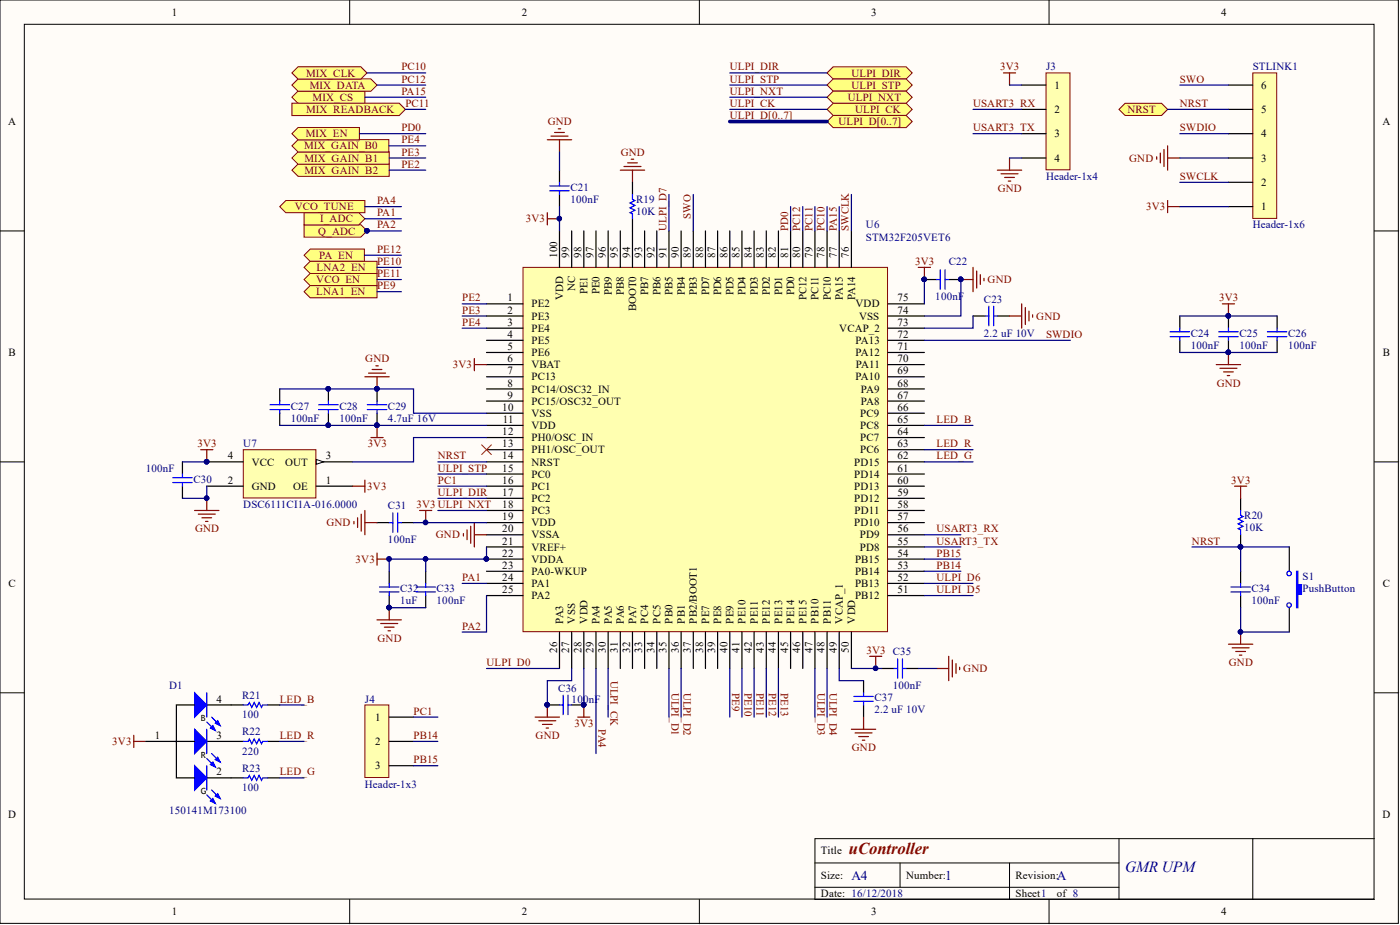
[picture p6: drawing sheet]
<svg xmlns="http://www.w3.org/2000/svg" width="292mm" height="193mm" viewBox="0 0 292 193" stroke-linecap="round" stroke-linejoin="round" font-family="sans-serif">
<defs><g id="words">
<text font-size="3.5" fill="#800000" x="177.1" y="178.3">uController</text>
<text font-size="3.2" fill="#000080" x="234.7" y="181.9">GMR UPM</text>
<g font-size="2.8" fill="#000080">
<text x="177.6" y="183.5">A4</text>
<text x="197.2" y="183.5">1</text>
<text x="220.5" y="183.5">A</text>
</g>
<g font-size="2.3">
<text x="35.9" y="3.3">1</text>
<text x="108.9" y="3.3">2</text>
<text x="181.8" y="3.3">3</text>
<text x="254.8" y="3.3">4</text>
<text x="220" y="18.5">1</text>
<text x="220" y="23.6">2</text>
<text x="263.2" y="23.6">5</text>
<text x="263.2" y="18.5">6</text>
<text x="1.7" y="26.1">A</text>
<text x="220" y="28.7">3</text>
<text x="263.2" y="28.7">4</text>
<text x="288.5" y="26.1">A</text>
<text x="220" y="33.7">4</text>
<text x="263.2" y="33.7">3</text>
<text x="263.2" y="38.8">2</text>
<text x="263.2" y="43.9">1</text>
<text x="116.2" y="53.8" transform="rotate(-90 116.2 53.8)">100</text>
<text x="118.8" y="53.8" transform="rotate(-90 118.8 53.8)">99</text>
<text x="121.3" y="53.8" transform="rotate(-90 121.3 53.8)">98</text>
<text x="123.8" y="53.8" transform="rotate(-90 123.8 53.8)">97</text>
<text x="126.4" y="53.8" transform="rotate(-90 126.4 53.8)">96</text>
<text x="128.9" y="53.8" transform="rotate(-90 128.9 53.8)">95</text>
<text x="131.5" y="53.8" transform="rotate(-90 131.5 53.8)">94</text>
<text x="134" y="53.8" transform="rotate(-90 134 53.8)">93</text>
<text x="136.5" y="53.8" transform="rotate(-90 136.5 53.8)">92</text>
<text x="139.1" y="53.8" transform="rotate(-90 139.1 53.8)">91</text>
<text x="141.6" y="53.8" transform="rotate(-90 141.6 53.8)">90</text>
<text x="144.1" y="53.8" transform="rotate(-90 144.1 53.8)">89</text>
<text x="146.7" y="53.8" transform="rotate(-90 146.7 53.8)">88</text>
<text x="149.2" y="53.8" transform="rotate(-90 149.2 53.8)">87</text>
<text x="151.8" y="53.8" transform="rotate(-90 151.8 53.8)">86</text>
<text x="154.3" y="53.8" transform="rotate(-90 154.3 53.8)">85</text>
<text x="156.8" y="53.8" transform="rotate(-90 156.8 53.8)">84</text>
<text x="159.4" y="53.8" transform="rotate(-90 159.4 53.8)">83</text>
<text x="161.9" y="53.8" transform="rotate(-90 161.9 53.8)">82</text>
<text x="164.4" y="53.8" transform="rotate(-90 164.4 53.8)">81</text>
<text x="167" y="53.8" transform="rotate(-90 167 53.8)">80</text>
<text x="169.5" y="53.8" transform="rotate(-90 169.5 53.8)">79</text>
<text x="172.1" y="53.8" transform="rotate(-90 172.1 53.8)">78</text>
<text x="174.6" y="53.8" transform="rotate(-90 174.6 53.8)">77</text>
<text x="177.1" y="53.8" transform="rotate(-90 177.1 53.8)">76</text>
<text x="105.9" y="62.9">1</text>
<text x="105.9" y="65.4">2</text>
<text x="110.9" y="64.1">PE2</text>
<text x="117.5" y="62.5" transform="rotate(-90 117.5 62.5)">VDD</text>
<text x="120" y="60.8" transform="rotate(-90 120 60.8)">NC</text>
<text x="122.6" y="61.4" transform="rotate(-90 122.6 61.4)">PE1</text>
<text x="125.1" y="61.4" transform="rotate(-90 125.1 61.4)">PE0</text>
<text x="127.6" y="61.5" transform="rotate(-90 127.6 61.5)">PB9</text>
<text x="130.2" y="61.5" transform="rotate(-90 130.2 61.5)">PB8</text>
<text x="132.7" y="64.9" transform="rotate(-90 132.7 64.9)">BOOT0</text>
<text x="135.3" y="61.5" transform="rotate(-90 135.3 61.5)">PB7</text>
<text x="137.8" y="61.5" transform="rotate(-90 137.8 61.5)">PB6</text>
<text x="140.3" y="61.5" transform="rotate(-90 140.3 61.5)">PB5</text>
<text x="142.9" y="61.5" transform="rotate(-90 142.9 61.5)">PB4</text>
<text x="145.4" y="61.5" transform="rotate(-90 145.4 61.5)">PB3</text>
<text x="147.9" y="61.6" transform="rotate(-90 147.9 61.6)">PD7</text>
<text x="150.5" y="61.6" transform="rotate(-90 150.5 61.6)">PD6</text>
<text x="153" y="61.6" transform="rotate(-90 153 61.6)">PD5</text>
<text x="155.6" y="61.6" transform="rotate(-90 155.6 61.6)">PD4</text>
<text x="158.1" y="61.6" transform="rotate(-90 158.1 61.6)">PD3</text>
<text x="160.6" y="61.6" transform="rotate(-90 160.6 61.6)">PD2</text>
<text x="163.2" y="61.6" transform="rotate(-90 163.2 61.6)">PD1</text>
<text x="165.7" y="61.6" transform="rotate(-90 165.7 61.6)">PD0</text>
<text x="168.2" y="62.6" transform="rotate(-90 168.2 62.6)">PC12</text>
<text x="170.8" y="62.5" transform="rotate(-90 170.8 62.5)">PC11</text>
<text x="173.3" y="62.6" transform="rotate(-90 173.3 62.6)">PC10</text>
<text x="175.9" y="62.5" transform="rotate(-90 175.9 62.5)">PA15</text>
<text x="178.4" y="62.5" transform="rotate(-90 178.4 62.5)">PA14</text>
<text x="178.5" y="64.1">VDD</text>
<text x="187.3" y="65.4">74</text>
<text x="187.3" y="62.9">75</text>
<text x="105.9" y="68">3</text>
<text x="105.9" y="70.5">4</text>
<text x="110.9" y="66.7">PE3</text>
<text x="110.9" y="69.2">PE4</text>
<text x="110.9" y="71.8">PE5</text>
<text x="175.1" y="69.2">VCAP_2</text>
<text x="178.5" y="71.8">PA13</text>
<text x="179.2" y="66.7">VSS</text>
<text x="187.3" y="70.5">72</text>
<text x="187.3" y="68">73</text>
<text x="1.8" y="74.3">B</text>
<text x="105.9" y="73">5</text>
<text x="105.9" y="75.6">6</text>
<text x="110.9" y="74.3">PE6</text>
<text x="110.9" y="76.8">VBAT</text>
<text x="178.5" y="74.3">PA12</text>
<text x="178.6" y="76.8">PA11</text>
<text x="187.3" y="75.6">70</text>
<text x="187.3" y="73">71</text>
<text x="288.5" y="74.3">B</text>
<text x="105.9" y="78.1">7</text>
<text x="105.9" y="80.6">8</text>
<text x="105.9" y="83.2">9</text>
<text x="110.9" y="79.4">PC13</text>
<text x="110.9" y="81.9">PC14/OSC32_IN</text>
<text x="178.5" y="79.4">PA10</text>
<text x="179.6" y="81.9">PA9</text>
<text x="187.3" y="83.2">67</text>
<text x="187.3" y="80.6">68</text>
<text x="187.3" y="78.1">69</text>
<text x="104.8" y="85.7">10</text>
<text x="104.9" y="88.2">11</text>
<text x="110.9" y="84.4">PC15/OSC32_OUT</text>
<text x="110.9" y="87">VSS</text>
<text x="110.9" y="89.5">VDD</text>
<text x="179.5" y="89.5">PC8</text>
<text x="179.5" y="87">PC9</text>
<text x="179.6" y="84.4">PA8</text>
<text x="187.3" y="88.2">65</text>
<text x="187.3" y="85.7">66</text>
<text x="47.5" y="95.8">4</text>
<text x="68" y="95.8">3</text>
<text x="104.8" y="90.8">12</text>
<text x="104.8" y="93.3">13</text>
<text x="104.8" y="95.8">14</text>
<text x="110.9" y="92">PH0/OSC_IN</text>
<text x="110.9" y="94.6">PH1/OSC_OUT</text>
<text x="179.5" y="94.6">PC6</text>
<text x="179.5" y="92">PC7</text>
<text x="187.3" y="95.8">62</text>
<text x="187.3" y="93.3">63</text>
<text x="187.3" y="90.8">64</text>
<text x="47.5" y="100.9">2</text>
<text x="52.5" y="97.1">VCC</text>
<text x="59.5" y="97.1">OUT</text>
<text x="68" y="100.9">1</text>
<text x="104.8" y="98.4">15</text>
<text x="104.8" y="100.9">16</text>
<text x="110.9" y="97.1">NRST</text>
<text x="110.9" y="99.6">PC0</text>
<text x="178.2" y="99.6">PD14</text>
<text x="178.2" y="97.1">PD15</text>
<text x="187.3" y="100.9">60</text>
<text x="187.3" y="98.4">61</text>
<text x="52.5" y="102.2">GND</text>
<text x="61.2" y="102.2">OE</text>
<text x="104.8" y="103.5">17</text>
<text x="104.8" y="106">18</text>
<text x="110.9" y="102.2">PC1</text>
<text x="110.9" y="104.7">PC2</text>
<text x="110.9" y="107.3">PC3</text>
<text x="178.2" y="104.7">PD12</text>
<text x="178.2" y="102.2">PD13</text>
<text x="178.3" y="107.3">PD11</text>
<text x="187.3" y="106">58</text>
<text x="187.3" y="103.5">59</text>
<text x="104.8" y="108.5">19</text>
<text x="104.8" y="111.1">20</text>
<text x="104.8" y="113.6">21</text>
<text x="110.9" y="109.8">VDD</text>
<text x="110.9" y="112.3">VSSA</text>
<text x="178.2" y="109.8">PD10</text>
<text x="179.4" y="112.3">PD9</text>
<text x="187.3" y="113.6">55</text>
<text x="187.3" y="111.1">56</text>
<text x="187.3" y="108.5">57</text>
<text x="104.8" y="116.1">22</text>
<text x="104.8" y="118.7">23</text>
<text x="110.9" y="114.9">VREF+</text>
<text x="110.9" y="117.4">VDDA</text>
<text x="110.9" y="119.9">PA0-WKUP</text>
<text x="178.4" y="119.9">PB14</text>
<text x="178.4" y="117.4">PB15</text>
<text x="179.4" y="114.9">PD8</text>
<text x="187.3" y="118.7">53</text>
<text x="187.3" y="116.1">54</text>
<text x="1.8" y="122.5">C</text>
<text x="104.8" y="121.2">24</text>
<text x="104.8" y="123.7">25</text>
<text x="110.9" y="122.5">PA1</text>
<text x="110.9" y="125">PA2</text>
<text x="178.4" y="125">PB12</text>
<text x="178.4" y="122.5">PB13</text>
<text x="187.3" y="123.7">51</text>
<text x="187.3" y="121.2">52</text>
<text x="288.5" y="122.5">C</text>
<text x="117.5" y="130.1" transform="rotate(-90 117.5 130.1)">PA3</text>
<text x="120" y="130.1" transform="rotate(-90 120 130.1)">VSS</text>
<text x="122.6" y="130.1" transform="rotate(-90 122.6 130.1)">VDD</text>
<text x="125.1" y="130.1" transform="rotate(-90 125.1 130.1)">PA4</text>
<text x="127.6" y="130.1" transform="rotate(-90 127.6 130.1)">PA5</text>
<text x="130.2" y="130.1" transform="rotate(-90 130.2 130.1)">PA6</text>
<text x="132.7" y="130.1" transform="rotate(-90 132.7 130.1)">PA7</text>
<text x="135.3" y="130.1" transform="rotate(-90 135.3 130.1)">PC4</text>
<text x="137.8" y="130.1" transform="rotate(-90 137.8 130.1)">PC5</text>
<text x="140.3" y="130.1" transform="rotate(-90 140.3 130.1)">PB0</text>
<text x="142.9" y="130.1" transform="rotate(-90 142.9 130.1)">PB1</text>
<text x="145.4" y="130.1" transform="rotate(-90 145.4 130.1)">PB2/BOOT1</text>
<text x="147.9" y="130.1" transform="rotate(-90 147.9 130.1)">PE7</text>
<text x="150.5" y="130.1" transform="rotate(-90 150.5 130.1)">PE8</text>
<text x="153" y="130.1" transform="rotate(-90 153 130.1)">PE9</text>
<text x="155.6" y="130.1" transform="rotate(-90 155.6 130.1)">PE10</text>
<text x="158.1" y="130.1" transform="rotate(-90 158.1 130.1)">PE11</text>
<text x="160.6" y="130.1" transform="rotate(-90 160.6 130.1)">PE12</text>
<text x="163.2" y="130.1" transform="rotate(-90 163.2 130.1)">PE13</text>
<text x="165.7" y="130.1" transform="rotate(-90 165.7 130.1)">PE14</text>
<text x="168.2" y="130.1" transform="rotate(-90 168.2 130.1)">PE15</text>
<text x="170.8" y="130.1" transform="rotate(-90 170.8 130.1)">PB10</text>
<text x="173.3" y="130.1" transform="rotate(-90 173.3 130.1)">PB11</text>
<text x="175.9" y="130.1" transform="rotate(-90 175.9 130.1)">VCAP_1</text>
<text x="178.4" y="130.1" transform="rotate(-90 178.4 130.1)">VDD</text>
<text x="116.2" y="136.2" transform="rotate(-90 116.2 136.2)">26</text>
<text x="118.8" y="136.2" transform="rotate(-90 118.8 136.2)">27</text>
<text x="121.3" y="136.2" transform="rotate(-90 121.3 136.2)">28</text>
<text x="123.8" y="136.2" transform="rotate(-90 123.8 136.2)">29</text>
<text x="126.4" y="136.2" transform="rotate(-90 126.4 136.2)">30</text>
<text x="128.9" y="136.2" transform="rotate(-90 128.9 136.2)">31</text>
<text x="131.5" y="136.2" transform="rotate(-90 131.5 136.2)">32</text>
<text x="134" y="136.2" transform="rotate(-90 134 136.2)">33</text>
<text x="136.5" y="136.2" transform="rotate(-90 136.5 136.2)">34</text>
<text x="139.1" y="136.2" transform="rotate(-90 139.1 136.2)">35</text>
<text x="141.6" y="136.2" transform="rotate(-90 141.6 136.2)">36</text>
<text x="144.1" y="136.2" transform="rotate(-90 144.1 136.2)">37</text>
<text x="146.7" y="136.2" transform="rotate(-90 146.7 136.2)">38</text>
<text x="149.2" y="136.2" transform="rotate(-90 149.2 136.2)">39</text>
<text x="151.8" y="136.2" transform="rotate(-90 151.8 136.2)">40</text>
<text x="154.3" y="136.2" transform="rotate(-90 154.3 136.2)">41</text>
<text x="156.8" y="136.2" transform="rotate(-90 156.8 136.2)">42</text>
<text x="159.4" y="136.2" transform="rotate(-90 159.4 136.2)">43</text>
<text x="161.9" y="136.2" transform="rotate(-90 161.9 136.2)">44</text>
<text x="164.4" y="136.2" transform="rotate(-90 164.4 136.2)">45</text>
<text x="167" y="136.2" transform="rotate(-90 167 136.2)">46</text>
<text x="169.5" y="136.2" transform="rotate(-90 169.5 136.2)">47</text>
<text x="172.1" y="136.2" transform="rotate(-90 172.1 136.2)">48</text>
<text x="174.6" y="136.2" transform="rotate(-90 174.6 136.2)">49</text>
<text x="177.1" y="136.2" transform="rotate(-90 177.1 136.2)">50</text>
<text x="45.2" y="146.6">4</text>
<text x="32.3" y="154.2">1</text>
<text x="45.2" y="154.2">3</text>
<text x="78.2" y="150.4">1</text>
<text x="78.2" y="155.4">2</text>
<text x="45.2" y="161.8">2</text>
<text x="78.2" y="160.5">3</text>
<text x="1.7" y="170.6">D</text>
<text x="288.5" y="170.6">D</text>
<text x="171.3" y="178.3">Title</text>
<text x="171.3" y="183.3">Size:</text>
<text x="189.1" y="183.3">Number:</text>
<text x="211.9" y="183.3">Revision:</text>
<text x="35.9" y="190.9">1</text>
<text x="108.9" y="190.9">2</text>
<text x="171.3" y="187.1">Date: 16/12/2018</text>
<text x="181.8" y="190.9">3</text>
<text x="211.9" y="187.1">Sheet1</text>
<text x="220.5" y="187.1">of 8</text>
<text x="254.8" y="190.9">4</text>
</g>
<g font-size="2.3" fill="#800000">
<text x="63.9" y="16">MIX_CLK</text>
<text x="83.7" y="17.2">PC12</text>
<text x="83.7" y="14.7">PC10</text>
<text x="152.3" y="14.7">ULPI_DIR</text>
<text x="152.3" y="17.2">ULPI_STP</text>
<text x="177.6" y="16">ULPI_DIR</text>
<text x="208.7" y="14.7">3V3</text>
<text x="246.2" y="17.2">SWO</text>
<text x="63.9" y="23.6">MIX_READBACK</text>
<text x="64.6" y="18.5">MIX_DATA</text>
<text x="65.2" y="21">MIX_CS</text>
<text x="83.7" y="19.8">PA15</text>
<text x="84.6" y="22.3">PC11</text>
<text x="152.3" y="19.8">ULPI_NXT</text>
<text x="152.3" y="22.3">ULPI_CK</text>
<text x="176.9" y="21">ULPI_NXT</text>
<text x="177.6" y="18.5">ULPI_STP</text>
<text x="178.4" y="23.6">ULPI_CK</text>
<text x="203" y="22.3">USART3_RX</text>
<text x="235.2" y="23.6">NRST</text>
<text x="246.2" y="22.3">NRST</text>
<text x="63.8" y="28.7">MIX_EN</text>
<text x="83.7" y="27.4">PD0</text>
<text x="83.7" y="29.9">PE4</text>
<text x="114.3" y="26.1">GND</text>
<text x="152.3" y="24.8">ULPI_D[0..7]</text>
<text x="174.9" y="26.1">ULPI_D[0..7]</text>
<text x="203" y="27.4">USART3_TX</text>
<text x="246.2" y="27.4">SWDIO</text>
<text x="63.4" y="31.2">MIX_GAIN_B0</text>
<text x="63.5" y="33.7">MIX_GAIN_B1</text>
<text x="83.7" y="35">PE2</text>
<text x="83.7" y="32.5">PE3</text>
<text x="129.5" y="32.5">GND</text>
<text x="235.6" y="33.7">GND</text>
<text x="63.5" y="36.3">MIX_GAIN_B2</text>
<text x="208.2" y="40.1">GND</text>
<text x="246.2" y="37.5">SWCLK</text>
<text x="61.5" y="43.9">VCO_TUNE</text>
<text x="66.8" y="46.4">I_ADC</text>
<text x="78.7" y="42.6">PA4</text>
<text x="78.7" y="45.1">PA1</text>
<text x="78.7" y="47.7">PA2</text>
<text x="109.7" y="46.4">3V3</text>
<text x="144.1" y="45.6" transform="rotate(-90 144.1 45.6)">SWO</text>
<text x="239.1" y="43.9">3V3</text>
<text x="66.4" y="48.9">Q_ADC</text>
<text x="78.7" y="52.7">PE12</text>
<text x="139.1" y="48.2" transform="rotate(-90 139.1 48.2)">ULPI_D7</text>
<text x="164.4" y="48.2" transform="rotate(-90 164.4 48.2)">PD0</text>
<text x="167" y="48.2" transform="rotate(-90 167 48.2)">PC12</text>
<text x="169.5" y="48.2" transform="rotate(-90 169.5 48.2)">PC11</text>
<text x="172.1" y="48.2" transform="rotate(-90 172.1 48.2)">PC10</text>
<text x="174.6" y="48.2" transform="rotate(-90 174.6 48.2)">PA15</text>
<text x="177.1" y="48.2" transform="rotate(-90 177.1 48.2)">SWCLK</text>
<text x="66" y="59.1">VCO_EN</text>
<text x="66.1" y="56.5">LNA2_EN</text>
<text x="66.6" y="54">PA_EN</text>
<text x="78.7" y="55.3">PE10</text>
<text x="78.7" y="57.8">PE11</text>
<text x="190.9" y="55.3">3V3</text>
<text x="206.1" y="59.1">GND</text>
<text x="66" y="61.6">LNA1_EN</text>
<text x="78.7" y="60.3">PE9</text>
<text x="96.4" y="62.9">PE2</text>
<text x="96.4" y="65.4">PE3</text>
<text x="254.4" y="62.9">3V3</text>
<text x="96.4" y="68">PE4</text>
<text x="216.2" y="66.7">GND</text>
<text x="218.2" y="70.5">SWDIO</text>
<text x="76.2" y="75.6">GND</text>
<text x="94.5" y="76.8">3V3</text>
<text x="253.9" y="80.6">GND</text>
<text x="195.4" y="88.2">LED_B</text>
<text x="41.2" y="93.3">3V3</text>
<text x="76.7" y="93.3">3V3</text>
<text x="91.4" y="95.8">NRST</text>
<text x="195.4" y="95.8">LED_G</text>
<text x="195.4" y="93.3">LED_R</text>
<text x="91.4" y="98.4">ULPI_STP</text>
<text x="91.4" y="100.9">PC1</text>
<text x="256.9" y="100.9">3V3</text>
<text x="76.6" y="102.2">3V3</text>
<text x="86.9" y="106">3V3 ULPI_NXT</text>
<text x="91.4" y="103.5">ULPI_DIR</text>
<text x="40.7" y="111.1">GND</text>
<text x="68.1" y="109.8">GND</text>
<text x="90.9" y="112.3">GND</text>
<text x="195.4" y="111.1">USART3_RX</text>
<text x="195.4" y="113.6">USART3_TX</text>
<text x="248.7" y="113.6">NRST</text>
<text x="74.2" y="117.4">3V3</text>
<text x="195.4" y="118.7">PB14</text>
<text x="195.4" y="116.1">PB15</text>
<text x="96.4" y="121.2">PA1</text>
<text x="195.4" y="123.7">ULPI_D5</text>
<text x="195.4" y="121.2">ULPI_D6</text>
<text x="96.4" y="131.3">PA2</text>
<text x="78.8" y="133.9">GND</text>
<text x="180.8" y="136.4">3V3 C35</text>
<text x="101.5" y="139">ULPI_D0</text>
<text x="127.4" y="142" transform="rotate(90 127.4 142)">ULPI_CK</text>
<text x="201" y="140.2">GND</text>
<text x="256.4" y="139">GND</text>
<text x="58.4" y="146.6">LED_B</text>
<text x="86.3" y="149.1">PC1</text>
<text x="140.1" y="144.5" transform="rotate(90 140.1 144.5)">ULPI_D1</text>
<text x="142.6" y="144.5" transform="rotate(90 142.6 144.5)">ULPI_D2</text>
<text x="152.8" y="144.5" transform="rotate(90 152.8 144.5)">PE9</text>
<text x="155.3" y="144.5" transform="rotate(90 155.3 144.5)">PE10</text>
<text x="157.8" y="144.5" transform="rotate(90 157.8 144.5)">PE11</text>
<text x="160.4" y="144.5" transform="rotate(90 160.4 144.5)">PE12</text>
<text x="162.9" y="144.5" transform="rotate(90 162.9 144.5)">PE13</text>
<text x="170.5" y="144.5" transform="rotate(90 170.5 144.5)">ULPI_D3</text>
<text x="173.1" y="144.5" transform="rotate(90 173.1 144.5)">ULPI_D4</text>
<text x="23.4" y="155.4">3V3</text>
<text x="58.4" y="154.2">LED_R</text>
<text x="86.3" y="154.2">PB14</text>
<text x="111.7" y="154.2">GND</text>
<text x="119.9" y="151.6">3V3</text>
<text x="124.9" y="152.1" transform="rotate(90 124.9 152.1)">PA4</text>
<text x="58.4" y="161.8">LED_G</text>
<text x="86.3" y="159.2">PB15</text>
<text x="177.7" y="156.7">GND</text>
</g>
<g font-size="2.3" fill="#000080">
<text x="218.2" y="14.7">J3</text>
<text x="261.4" y="14.7">STLINK1</text>
<text x="119" y="39.8">C21</text>
<text x="218.2" y="37.5">Header-1x4</text>
<text x="119" y="42.3">100nF</text>
<text x="132.7" y="42.3">R19</text>
<text x="132.7" y="44.9">10K</text>
<text x="180.7" y="47.7">U6</text>
<text x="261.4" y="47.7">Header-1x6</text>
<text x="180.7" y="50.2">STM32F205VET6</text>
<text x="197.9" y="55.3">C22</text>
<text x="195.1" y="62.6">100nF</text>
<text x="205.3" y="63.1">C23</text>
<text x="205.3" y="70.2">2.2 uF 10V</text>
<text x="248.4" y="70.2">C24</text>
<text x="258.6" y="70.2">C25</text>
<text x="268.7" y="70.2">C26</text>
<text x="248.4" y="72.8">100nF</text>
<text x="258.6" y="72.8">100nF</text>
<text x="268.7" y="72.8">100nF</text>
<text x="60.7" y="85.4">C27</text>
<text x="60.7" y="88">100nF</text>
<text x="70.8" y="85.4">C28</text>
<text x="70.8" y="88">100nF</text>
<text x="81" y="85.4">C29</text>
<text x="81" y="88">4.7uF 16V</text>
<text x="50.8" y="93.3">U7</text>
<text x="30.5" y="98.4">100nF</text>
<text x="40.3" y="100.7">C30</text>
<text x="50.8" y="106">DSC6111CI1A-016.0000</text>
<text x="81" y="106.2">C31</text>
<text x="81" y="113.3">100nF</text>
<text x="259.6" y="108.3">R20</text>
<text x="259.6" y="110.8">10K</text>
<text x="83.5" y="123.5">C32</text>
<text x="91.1" y="123.5">C33</text>
<text x="261.1" y="123.5">C34</text>
<text x="271.8" y="120.9">S1</text>
<text x="271.8" y="123.5">PushButton</text>
<text x="83.5" y="126">1uF</text>
<text x="91.1" y="126">100nF</text>
<text x="261.1" y="126">100nF</text>
<text x="35.3" y="143.8">D1</text>
<text x="186.3" y="143.8">100nF</text>
<text x="50.5" y="145.8">R21</text>
<text x="50.5" y="149.9">100</text>
<text x="76.1" y="146.6">J4</text>
<text x="116.5" y="144.3">C36</text>
<text x="119.3" y="146.6">100nF</text>
<text x="182.5" y="146.3">C37</text>
<text x="182.5" y="148.8">2.2 uF 10V</text>
<text x="50.5" y="153.4">R22</text>
<text x="50.5" y="161">R23</text>
<text x="50.5" y="157.5">220</text>
<text x="50.5" y="165.1">100</text>
<text x="76.1" y="164.3">Header-1x3</text>
<text x="35.3" y="169.9">150141M173100</text>
</g>
<g font-size="1.8">
<text x="41.9" y="150.4">B</text>
<text x="41.9" y="158.1">R</text>
<text x="41.9" y="165.7">G</text>
</g>
</g></defs>
<g fill="#fffcf8" stroke="#000" stroke-width=".21">
<path d="M0 0h291.8v192.6h-291.8z"/>
<path d="M5.1 5.1h281.6v182.5h-281.6z"/>
</g>
<g fill="none" stroke="#000" stroke-width=".21">
<path d="M73 0v5.1M145.9 0v5.1M218.9 0v5.1M0 48.2h5.1M286.8 48.2h5M0 96.4h5.1M286.8 96.4h5M0 144.5h5.1M286.8 144.5h5M233.5 175v12.6M261.4 175h-91.4v12.6h116.8M286.8 175h-25.4v12.6"/>
<path d="M73 187.6v5.1M145.9 187.6v5.1M170 180h63.5M170 185.1h63.5M187.8 180v5.1M210.6 180v7.6M218.9 187.6v5.1"/>
</g>
<path d="M109.1 55.8h76.1v76h-76.1z" fill="#ffffb0" stroke="#800000" stroke-width=".21"/>
<g fill="none" stroke="#000" stroke-width=".25">
<path d="M116.7 35.5v2.5M116.7 40.6v2.5M116.7 48.2v7.6M119.3 48.2v7.6M121.8 48.2v7.6M124.3 48.2v7.6M126.9 48.2v7.6M129.4 48.2v7.6M132 48.2v7.6M134.5 48.2v7.6M137 48.2v7.6M139.6 48.2v7.6"/>
<path d="M142.1 48.2v7.6M144.6 48.2v7.6M147.2 48.2v7.6M149.7 48.2v7.6M152.3 48.2v7.6M154.8 48.2v7.6M157.3 48.2v7.6M159.9 48.2v7.6M162.4 48.2v7.6M165 48.2v7.6M167.5 48.2v7.6M170 48.2v7.6"/>
<path d="M172.6 48.2v7.6M175.1 48.2v7.6M177.6 48.2v7.6M192.9 58.3h2.5M197.9 58.3h2.6M101.5 63.4h7.6M101.5 65.9h7.6M101.5 68.5h7.6M101.5 71h7.6M101.5 73.5h7.6M101.5 76.1h7.6M101.5 78.6h7.6"/>
<path d="M185.3 63.4h7.6M185.3 65.9h7.6M185.3 68.5h7.6M185.3 71h7.6M185.3 73.5h7.6M185.3 76.1h7.6M185.3 78.6h7.6M203 65.9h2.6M208.1 65.9h2.5M246.2 65.9v2.6M246.2 71v2.5M256.3 65.9v2.6"/>
<path d="M256.3 71v2.5M266.5 65.9v2.6M266.5 71v2.5M38.1 96.4v2.5M58.4 81.1v2.6M58.4 86.2v2.5M68.5 81.1v2.6M68.5 86.2v2.5M78.7 81.1v2.6M78.7 86.2v2.5M101.5 81.1h7.6M101.5 83.7h7.6"/>
<path d="M101.5 86.2h7.6M101.5 88.7h7.6M101.5 91.3h7.6M101.5 93.8h7.6M101.5 96.4h7.6M101.5 98.9h7.6M185.3 81.1h7.6M185.3 83.7h7.6M185.3 86.2h7.6M185.3 88.7h7.6M185.3 91.3h7.6M185.3 93.8h7.6"/>
<path d="M185.3 96.4h7.6M185.3 98.9h7.6M38.1 101.4v2.6M78.7 109h2.5M81.2 119.2v2.5M83.7 109h2.6M88.8 119.2v2.5M101.5 101.4h7.6M101.5 104h7.6M101.5 106.5h7.6M101.5 109h7.6M101.5 111.6h7.6"/>
<path d="M101.5 114.1h7.6M101.5 116.6h7.6M101.5 119.2h7.6M185.3 101.4h7.6M185.3 104h7.6M185.3 106.5h7.6M185.3 109h7.6M185.3 111.6h7.6M185.3 114.1h7.6M185.3 116.6h7.6M185.3 119.2h7.6M81.2 124.2v2.6"/>
<path d="M88.8 124.2v2.6M101.5 121.7h7.6M101.5 124.2h7.6M116.7 131.9v7.6M119.3 131.9v7.6M121.8 131.9v7.6M124.3 131.9v7.6M126.9 131.9v7.6M129.4 131.9v7.6M132 131.9v7.6M134.5 131.9v7.6M137 131.9v7.6"/>
<path d="M139.6 131.9v7.6M142.1 131.9v7.6M144.6 131.9v7.6M147.2 131.9v7.6M149.7 131.9v7.6M152.3 131.9v7.6M154.8 131.9v7.6M157.3 131.9v7.6M159.9 131.9v7.6M162.4 131.9v7.6M165 131.9v7.6M167.5 131.9v7.6"/>
<path d="M170 131.9v7.6M172.6 131.9v7.6M175.1 131.9v7.6M177.6 131.9v7.6M184 139.5h2.5M185.3 121.7h7.6M185.3 124.2h7.6M189.1 139.5h2.5M114.2 147.1h2.5M119.3 147.1h2.5M180.2 142v2.5M180.2 147.1v2.5"/>
</g>
<g fill="#000080" stroke="#000080" stroke-width=".21">
<circle cx="101.5" cy="116.6" r=".47"/>
<circle cx="68.5" cy="88.7" r=".47"/>
<circle cx="68.5" cy="81.1" r=".47"/>
<circle cx="78.6" cy="88.7" r=".47"/>
<circle cx="78.6" cy="81.1" r=".47"/>
<circle cx="81.2" cy="126.7" r=".47"/>
<circle cx="121.8" cy="147" r=".47"/>
<circle cx="114.2" cy="147" r=".47"/>
<circle cx="192.8" cy="58.3" r=".47"/>
<circle cx="200.4" cy="58.3" r=".47"/>
<circle cx="256.3" cy="73.5" r=".47"/>
<circle cx="256.3" cy="65.9" r=".47"/>
</g>
<g fill="none" stroke="#00f" stroke-width=".25">
<path d="M114.7 39.8h4.1M114.7 38.8h4.1M116.7 38v.8M116.7 39.8v.8M195.4 58.3h.8M196.2 56.3v4M197.2 56.3v4M197.2 58.3h.7M205.6 65.9h.7M206.3 63.9v4.1M207.3 63.9v4.1M207.3 65.9h.8"/>
<path d="M244.1 69.2h4.1M244.1 70.2h4.1M246.2 68.5v.7M246.2 70.2v.8M254.3 69.2h4M254.3 70.2h4M256.3 68.5v.7M256.3 70.2v.8M264.4 69.2h4.1M264.4 70.2h4.1M266.5 68.5v.7M266.5 70.2v.8"/>
<path d="M36 99.6h4.1M38.1 98.9v.7M56.3 84.4h4.1M56.3 85.4h4.1M58.4 83.7v.7M58.4 85.4v.8M66.5 84.4h4M66.5 85.4h4M68.5 83.7v.7M68.5 85.4v.8M76.6 84.4h4.1M76.6 85.4h4.1"/>
<path d="M78.7 83.7v.7M78.7 85.4v.8M36 100.7h4.1M38.1 100.7v.7M81.2 109h.8M82 107v4.1M83 107v4.1M83 109h.7M79.2 122.5h4M79.2 123.5h4M81.2 121.7v.8M81.2 123.5v.7"/>
<path d="M86.8 122.5h4M86.8 123.5h4M88.8 121.7v.8M88.8 123.5v.7M186.5 139.5h.8M187.3 137.4v4.1M188.3 137.4v4.1M188.3 139.5h.8M116.7 147.1h.8M117.5 145v4.1M118.5 145v4.1M118.5 147.1h.8"/>
<path d="M178.1 145.3h4.1M178.1 146.3h4.1M180.2 144.5v.8M180.2 146.3v.8"/>
</g>
<g fill="none" stroke="#800000" stroke-width=".25">
<path d="M114.2 29.2h5.1M115 28.4h3.5M115.7 27.6h2M116.5 26.9h.5M116.7 29.2v2.5M208.1 35.5h5.1M208.9 36.3h3.5M209.6 37h2M210.4 37.8h.5M210.6 33v2.5M241.3 32.7v.5M242.1 31.9v2.1"/>
<path d="M242.9 31.2v3.5M243.6 30.4v5.1M243.6 33h2.6M200.5 58.3h2.5M203 55.8v5.1M203.8 56.5v3.6M204.5 57.3v2M205.3 58.1v.5M76.1 78.6h5.1M76.9 77.8h3.5M77.7 77.1h2M78.4 76.3h.5"/>
<path d="M78.7 78.6v2.5M210.6 65.9h2.6M213.2 63.4v5.1M213.9 64.1v3.6M214.7 64.9v2M215.5 65.7v.5M253.8 76.1h5M254.5 76.8h3.6M255.3 77.6h2M256.1 78.3h.5M256.3 73.5v2.6M73.8 108.8v.5"/>
<path d="M74.6 108v2M75.4 107.3v3.5M76.1 106.5v5.1M76.1 109h2.6M96.7 111.3v.5M97.4 110.6v2M98.2 109.8v3.5M99 109v5.1M99 111.6h2.5M195.4 139.5h2.5M197.9 136.9v5.1M198.7 137.7v3.5"/>
<path d="M199.5 138.4v2.1M200.2 139.2v.5M111.7 149.6h5M112.4 150.4h3.6M113.2 151.1h2M113.9 151.9h.6M114.2 147.1v2.5M177.6 152.1h5.1M178.4 152.9h3.6M179.2 153.7h2M179.9 154.4h.5M180.2 149.6v2.5"/>
</g>
<path d="M50.8 93.8h15.1v10.1h-15.1z" fill="#ffffb0" stroke="#800000" stroke-width=".21"/>
<path d="M66 96.4h7.6M43.1 101.4h7.7M66 101.4h7.6" fill="none" stroke="#000" stroke-width=".25"/>
<path d="M66 95.8l1.5 .6-1.5 .5z" fill="#fffcf8"/>
<path d="M66 95.8l1.5 .6-1.5 .5z" fill="none" stroke="#000" stroke-width=".21"/>
<path d="M132 38v2.6M132 45.6v2.6M43.1 96.4h7.7" fill="none" stroke="#000" stroke-width=".25"/>
<g fill="#000080" stroke="#000080" stroke-width=".21">
<circle cx="43.1" cy="96.3" r=".47"/>
<circle cx="43.1" cy="103.9" r=".47"/>
</g>
<path d="M129.4 35.5h5.1M130.2 34.7h3.5M130.9 34h2.1M131.7 33.2h.5M132 35.5v2.5M40.6 106.5h5.1M41.4 107.3h3.5M42.1 108h2.1M42.9 108.8h.5M43.1 104v2.5" fill="none" stroke="#800000" stroke-width=".25"/>
<path d="M132 40.6v1l.5 .2-1 .5 1 .5-1 .6 1 .5-1 .5 .5 .2v1" fill="none" stroke="#00f" stroke-width=".25"/>
<path d="M100.5 92.8l2 2M102.5 92.8l-2 2" fill="none" stroke="#f00" stroke-width=".21"/>
<g fill="#ffff80" stroke="#800000" stroke-width=".21">
<path d="M172.6 15.2l1.2-1.3h15.3l1.2 1.3-1.2 1.3h-15.3z" fill-rule="evenodd"/>
<path d="M172.6 17.7l1.2-1.2h15.3l1.2 1.2-1.2 1.3h-15.3z" fill-rule="evenodd"/>
<path d="M172.6 20.3l1.2-1.3h15.3l1.2 1.3-1.2 1.3h-15.3z" fill-rule="evenodd"/>
<path d="M172.6 22.8l1.2-1.2h15.3l1.2 1.2-1.2 1.3h-15.3z" fill-rule="evenodd"/>
<path d="M172.6 25.4l1.2-1.3h15.3l1.2 1.3-1.2 1.2h-15.3z" fill-rule="evenodd"/>
<path d="M233.5 22.8l1.2-1.2h7.7l1.2 1.2-1.2 1.3h-7.7z" fill-rule="evenodd"/>
</g>
<path d="M258.8 104v2.5M258.8 111.6v2.5M258.8 119.2v2.5M258.8 124.2v2.6" fill="none" stroke="#000" stroke-width=".25"/>
<g fill="#000080" stroke="#000080" stroke-width=".21">
<circle cx="258.8" cy="114.1" r=".47"/>
<circle cx="258.8" cy="131.8" r=".47"/>
</g>
<path d="M258.8 106.5v1l.6 .3-1.1 .5 1.1 .5-1.1 .5 1.1 .5-1.1 .5 .5 .3v1M256.8 122.5h4.1M256.8 123.5h4.1M258.8 121.7v.8M258.8 123.5v.7" fill="none" stroke="#00f" stroke-width=".25"/>
<path d="M256.3 134.4h5.1M257.1 135.1h3.5M257.8 135.9h2.1M258.6 136.7h.5M258.8 131.9v2.5" fill="none" stroke="#800000" stroke-width=".25"/>
<path d="M261.4 15.2h5v30.4h-5z" fill="#ffffb0" stroke="#800000" stroke-width=".21"/>
<path d="M256.3 17.7h5.1M256.3 38h5.1M256.3 33h5.1M256.3 27.9h5.1M256.3 22.8h5.1M256.3 43.1h5.1" fill="none" stroke="#000" stroke-width=".25"/>
<path d="M218.2 15.2h5v20.2h-5z" fill="#ffffb0" stroke="#800000" stroke-width=".21"/>
<path d="M213.2 17.7h5M213.2 22.8h5M213.2 27.9h5M213.2 33h5M48.2 147.1h2.6M48.2 154.7h2.6M55.8 147.1h2.6M55.8 154.7h2.6M48.2 162.3h2.6M55.8 162.3h2.6" fill="none" stroke="#000" stroke-width=".25"/>
<path d="M50.8 147.1h1l.2-.5 .5 1 .5-1 .5 1 .6-1 .5 1 .2-.5h1M50.8 154.7h1l.2-.5 .5 1 .5-1 .5 1 .6-1 .5 1 .2-.5h1M50.8 162.3h1l.2-.5 .5 1 .5-1 .5 1 .6-1 .5 1 .2-.5h1" fill="none" stroke="#00f" stroke-width=".25"/>
<path d="M78.7 129.3h5M79.4 130.1h3.6M80.2 130.8h2M81 131.6h.5M81.2 126.8v2.5" fill="none" stroke="#800000" stroke-width=".25"/>
<circle cx="81.2" cy="126.7" r=".47" fill="#000080" stroke="#000080" stroke-width=".21"/>
<path d="M76.1 147.1h5v15.1h-5z" fill="#ffffb0" stroke="#800000" stroke-width=".21"/>
<path d="M269 114.1v5.1M269 126.8v5.1M81.2 149.6h5.1M81.2 154.7h5.1M81.2 159.7h5.1" fill="none" stroke="#000" stroke-width=".25"/>
<path d="M270.5 119.2h.3v2.8h.7v2h-.7v2.8h-.3z" fill-rule="evenodd" fill="#00f"/>
<g fill="none" stroke="#00f" stroke-width=".25">
<path d="M270.5 119.2h.3v2.8h.7v2h-.7v2.8h-.3z"/>
<circle cx="269" cy="119.6" r=".47"/>
<circle cx="269" cy="126.2" r=".47"/>
</g>
<g fill="none" stroke="#800000" stroke-width=".25">
<path d="M209.4 15.2h2.5M210.6 15.2v2.5M114.2 44.4v2.5M114.2 45.6h2.5M191.6 55.8h2.5M192.9 55.8v2.5M243.6 41.8v2.6M243.6 43.1h2.6M99 74.8v2.5M99 76.1h2.5M255 63.4h2.6M256.3 63.4v2.5"/>
<path d="M41.9 93.8h2.5M43.1 93.8v2.6M77.4 91.3h2.5M78.7 88.7v2.6M73.6 101.4h2.5M76.1 100.2v2.5M78.7 115.4v2.5M78.7 116.6h2.5M87.6 106.5h2.5M88.8 106.5v2.5M257.6 101.4h2.5M258.8 101.4v2.6"/>
<path d="M181.4 136.9h2.6M182.7 136.9v2.6M27.9 153.4v2.5M27.9 154.7h2.6M120.5 149.6h2.6M121.8 147.1v2.5"/>
</g>
<g fill="#000080" stroke="#000080" stroke-width=".21">
<circle cx="78.6" cy="88.7" r=".47"/>
<circle cx="116.7" cy="45.6" r=".47"/>
<circle cx="81.2" cy="116.6" r=".47"/>
<circle cx="43.1" cy="96.3" r=".47"/>
<circle cx="121.8" cy="147" r=".47"/>
<circle cx="182.7" cy="139.4" r=".47"/>
<circle cx="256.3" cy="65.9" r=".47"/>
<circle cx="192.8" cy="58.3" r=".47"/>
<circle cx="88.8" cy="109" r=".47"/>
</g>
<g fill="#ffff80" stroke="#800000" stroke-width=".21">
<path d="M60.9 35.5l1.3-1.3h19v2.6h-19z" fill-rule="evenodd"/>
<path d="M60.9 33l1.3-1.3h19v2.6h-19z" fill-rule="evenodd"/>
<path d="M60.9 30.4l1.3-1.3h18.9v2.6h-18.9z" fill-rule="evenodd"/>
<path d="M60.9 27.9l1.3-1.3h12.8v2.6h-12.8z" fill-rule="evenodd"/>
<path d="M60.9 20.3l1.3-1.3h13.9v2.6h-13.9z" fill-rule="evenodd"/>
<path d="M60.9 17.7l1.3-1.2h15.2l1.3 1.2-1.3 1.3h-15.2z" fill-rule="evenodd"/>
<path d="M60.9 21.5h22.4l1.3 1.3-1.3 1.3h-22.4z" fill-rule="evenodd"/>
<path d="M60.9 15.2l1.3-1.3h13.1l1.3 1.3-1.3 1.3h-13.1z" fill-rule="evenodd"/>
<path d="M63.4 46.9h11.9l1.3 1.3-1.3 1.3h-11.9z" fill-rule="evenodd"/>
</g>
<circle cx="76.6" cy="48.1" r=".47" fill="#000080" stroke="#000080" stroke-width=".21"/>
<path d="M63.4 44.3h11.4l1.3 1.3-1.3 1.3h-11.4z" fill-rule="evenodd" fill="#ffff80" stroke="#800000" stroke-width=".21"/>
<path d="M43.1 147.1h5.1" fill="none" stroke="#000" stroke-width=".25"/>
<path d="M40.6 144.5l2.5 2.6-2.5 2.5z" fill="#00f"/>
<path d="M40.6 144.5l2.5 2.6-2.5 2.5zM43.1 165.8l1.8 1.8M44.2 164.8l1.7 1.8" fill="none" stroke="#00f" stroke-width=".25"/>
<path d="M44.9 166.1l.5-.5 .5 1z" fill="#00f"/>
<path d="M44.9 166.1l.5-.5 .5 1z" fill="none" stroke="#00f" stroke-width=".25"/>
<path d="M43.9 167.1l.5-.5 .5 1z" fill="#00f"/>
<path d="M43.1 159.7v5.1M43.9 167.1l.5-.5 .5 1z" fill="none" stroke="#00f" stroke-width=".25"/>
<path d="M30.5 154.7h5M43.1 154.7h5.1" fill="none" stroke="#000" stroke-width=".25"/>
<path d="M40.6 152.1l2.5 2.6-2.5 2.5z" fill="#00f"/>
<path d="M40.6 152.1l2.5 2.6-2.5 2.5zM43.1 158.2l1.8 1.8M44.2 157.2l1.7 1.8" fill="none" stroke="#00f" stroke-width=".25"/>
<path d="M44.9 158.5l.5-.5 .5 1z" fill="#00f"/>
<path d="M44.9 158.5l.5-.5 .5 1z" fill="none" stroke="#00f" stroke-width=".25"/>
<path d="M43.9 159.5l.5-.5 .5 1z" fill="#00f"/>
<path d="M43.1 152.1v5.1M43.9 159.5l.5-.5 .5 1z" fill="none" stroke="#00f" stroke-width=".25"/>
<path d="M43.1 162.3h5.1" fill="none" stroke="#000" stroke-width=".25"/>
<path d="M40.6 159.7l2.5 2.6-2.5 2.5z" fill="#00f"/>
<path d="M40.6 159.7l2.5 2.6-2.5 2.5zM43.1 150.6l1.8 1.8M44.2 149.6l1.7 1.8" fill="none" stroke="#00f" stroke-width=".25"/>
<path d="M44.9 150.9l.5-.5 .5 1z" fill="#00f"/>
<path d="M44.9 150.9l.5-.5 .5 1z" fill="none" stroke="#00f" stroke-width=".25"/>
<path d="M43.9 151.9l.5-.5 .5 1z" fill="#00f"/>
<path d="M43.1 144.5v5.1M43.9 151.9l.5-.5 .5 1z" fill="none" stroke="#00f" stroke-width=".25"/>
<path d="M35.5 154.7h5.1M40.6 147.1h-3.8v15.2h3.8" fill="none" stroke="#000" stroke-width=".25"/>
<g fill="#ffff80" stroke="#800000" stroke-width=".21">
<path d="M58.4 43.1l1.2-1.3h16.5v2.6h-16.5z" fill-rule="evenodd"/>
<path d="M63.4 53.2l1.3-1.2h11.3v2.5h-11.3z" fill-rule="evenodd"/>
<path d="M63.4 55.8l1.3-1.3h14v2.5h-14z" fill-rule="evenodd"/>
<path d="M63.4 58.3l1.3-1.3h14v2.6h-14z" fill-rule="evenodd"/>
<path d="M63.4 60.9l1.3-1.3h14v2.5h-14z" fill-rule="evenodd"/>
</g>
<g fill="none" stroke="#000080" stroke-width=".25">
<path d="M76.6 15.2h12.2M78.7 17.7h10.1M152.3 17.7h20.3M152.3 15.2h20.3M210.6 17.7h2.6M246.2 17.7h10.1M75 27.9h13.8M76.1 20.3h12.7M81.1 30.4h7.7M81.2 33h7.6M81.2 35.5h7.6M84.6 22.8h4.2"/>
<path d="M116.7 31.7v3.8M152.3 20.3h20.3M152.3 22.8h20.3M203 27.9h10.2M203 22.8h10.2M210.6 33h2.6M243.6 22.8h12.7M246.2 27.9h10.1M246.2 33h10.1M246.2 38h10.1M76 53.2h7.7M76.1 43.1h7.6"/>
<path d="M76.1 45.6h7.6M76.6 48.2h7.1M78.7 55.8h5M78.7 58.3h5M116.7 43.1v5.1M139.6 40.6v7.6M144.6 40.6v7.6M165 43.1v5.1M167.5 43.1v5.1M170 43.1v5.1M172.6 43.1v5.1M175.1 43.1v5.1"/>
<path d="M177.6 40.6v7.6M192.9 58.3v5.1M200.5 58.3v7.6h-7.6M246.2 43.1h10.1M78.7 60.9h5M96.4 63.4h5.1M96.4 65.9h5.1M96.4 68.5h5.1M192.9 71h30.4M203 65.9v2.6h-10.1M246.2 65.9h20.3M246.2 73.5h20.3"/>
<path d="M38.1 96.4h5M58.4 81.1h27.9v5.1h15.2M58.4 88.7h43.1M91.4 96.4h10.1M91.4 98.9h10.1M101.5 91.3h-15.2v5.1h-12.7M192.9 96.4h10.1M192.9 88.7h10.1M192.9 93.8h10.1M43.1 101.4v2.6h-5M86.3 109h15.2M88.8 116.6v2.6"/>
<path d="M91.4 106.5h10.1M91.4 104h10.1M91.4 101.4h10.1M101.5 114.1v2.5h-20.3v2.6M192.9 111.6h7.6M192.9 114.1h7.6M192.9 116.6h7.6M192.9 119.2h7.6M248.7 114.1h20.3M258.8 114.1v5.1M81.2 126.8h7.6M96.4 121.7h5.1"/>
<path d="M101.5 124.2v7.7h-5.1M101.5 139.5h15.2M119.3 139.5v2.5h-5.1v5.1M121.8 139.5v7.6M124.3 139.5v17.7M126.9 139.5v10.1M139.6 139.5v10.1M142.1 139.5v10.1M152.3 139.5v10.1M154.8 139.5v10.1M157.3 139.5v10.1M159.9 139.5v10.1"/>
<path d="M162.4 139.5v10.1M170 139.5v10.1M172.6 139.5v10.1M175.1 139.5v2.5h5.1M177.6 139.5h6.4M191.6 139.5h3.8M192.9 124.2h10.1M192.9 121.7h10.1M258.8 126.8v5.1h10.2M58.4 147.1h5M58.4 154.7h5M86.3 154.7h5.1"/>
<path d="M86.3 149.6h5.1M86.3 159.7h5.1M58.4 162.3h5"/>
</g>
<g fill="#000080" stroke="#000080" stroke-width=".21">
<circle cx="88.8" cy="109" r=".47"/>
<circle cx="81.2" cy="126.7" r=".47"/>
<circle cx="88.8" cy="116.6" r=".47"/>
<circle cx="114.2" cy="147" r=".47"/>
<circle cx="121.8" cy="147" r=".47"/>
<circle cx="182.7" cy="139.4" r=".47"/>
<circle cx="192.8" cy="58.3" r=".47"/>
<circle cx="200.4" cy="58.3" r=".47"/>
<circle cx="116.7" cy="45.6" r=".47"/>
<circle cx="256.3" cy="65.9" r=".47"/>
<circle cx="256.3" cy="73.5" r=".47"/>
<circle cx="43.1" cy="96.3" r=".47"/>
<circle cx="43.1" cy="103.9" r=".47"/>
<circle cx="258.8" cy="114.1" r=".47"/>
<circle cx="258.8" cy="131.8" r=".47"/>
<circle cx="68.5" cy="81.1" r=".47"/>
<circle cx="78.6" cy="81.1" r=".47"/>
<circle cx="68.5" cy="88.7" r=".47"/>
<circle cx="78.6" cy="88.7" r=".47"/>
<circle cx="81.2" cy="116.6" r=".47"/>
<circle cx="101.5" cy="116.6" r=".47"/>
<circle cx="76.6" cy="48.1" r=".47"/>
</g>
<path d="M152.3 25.4h20.3" fill="none" stroke="#000080" stroke-width=".76"/>
<use href="#words"/>
</svg>
